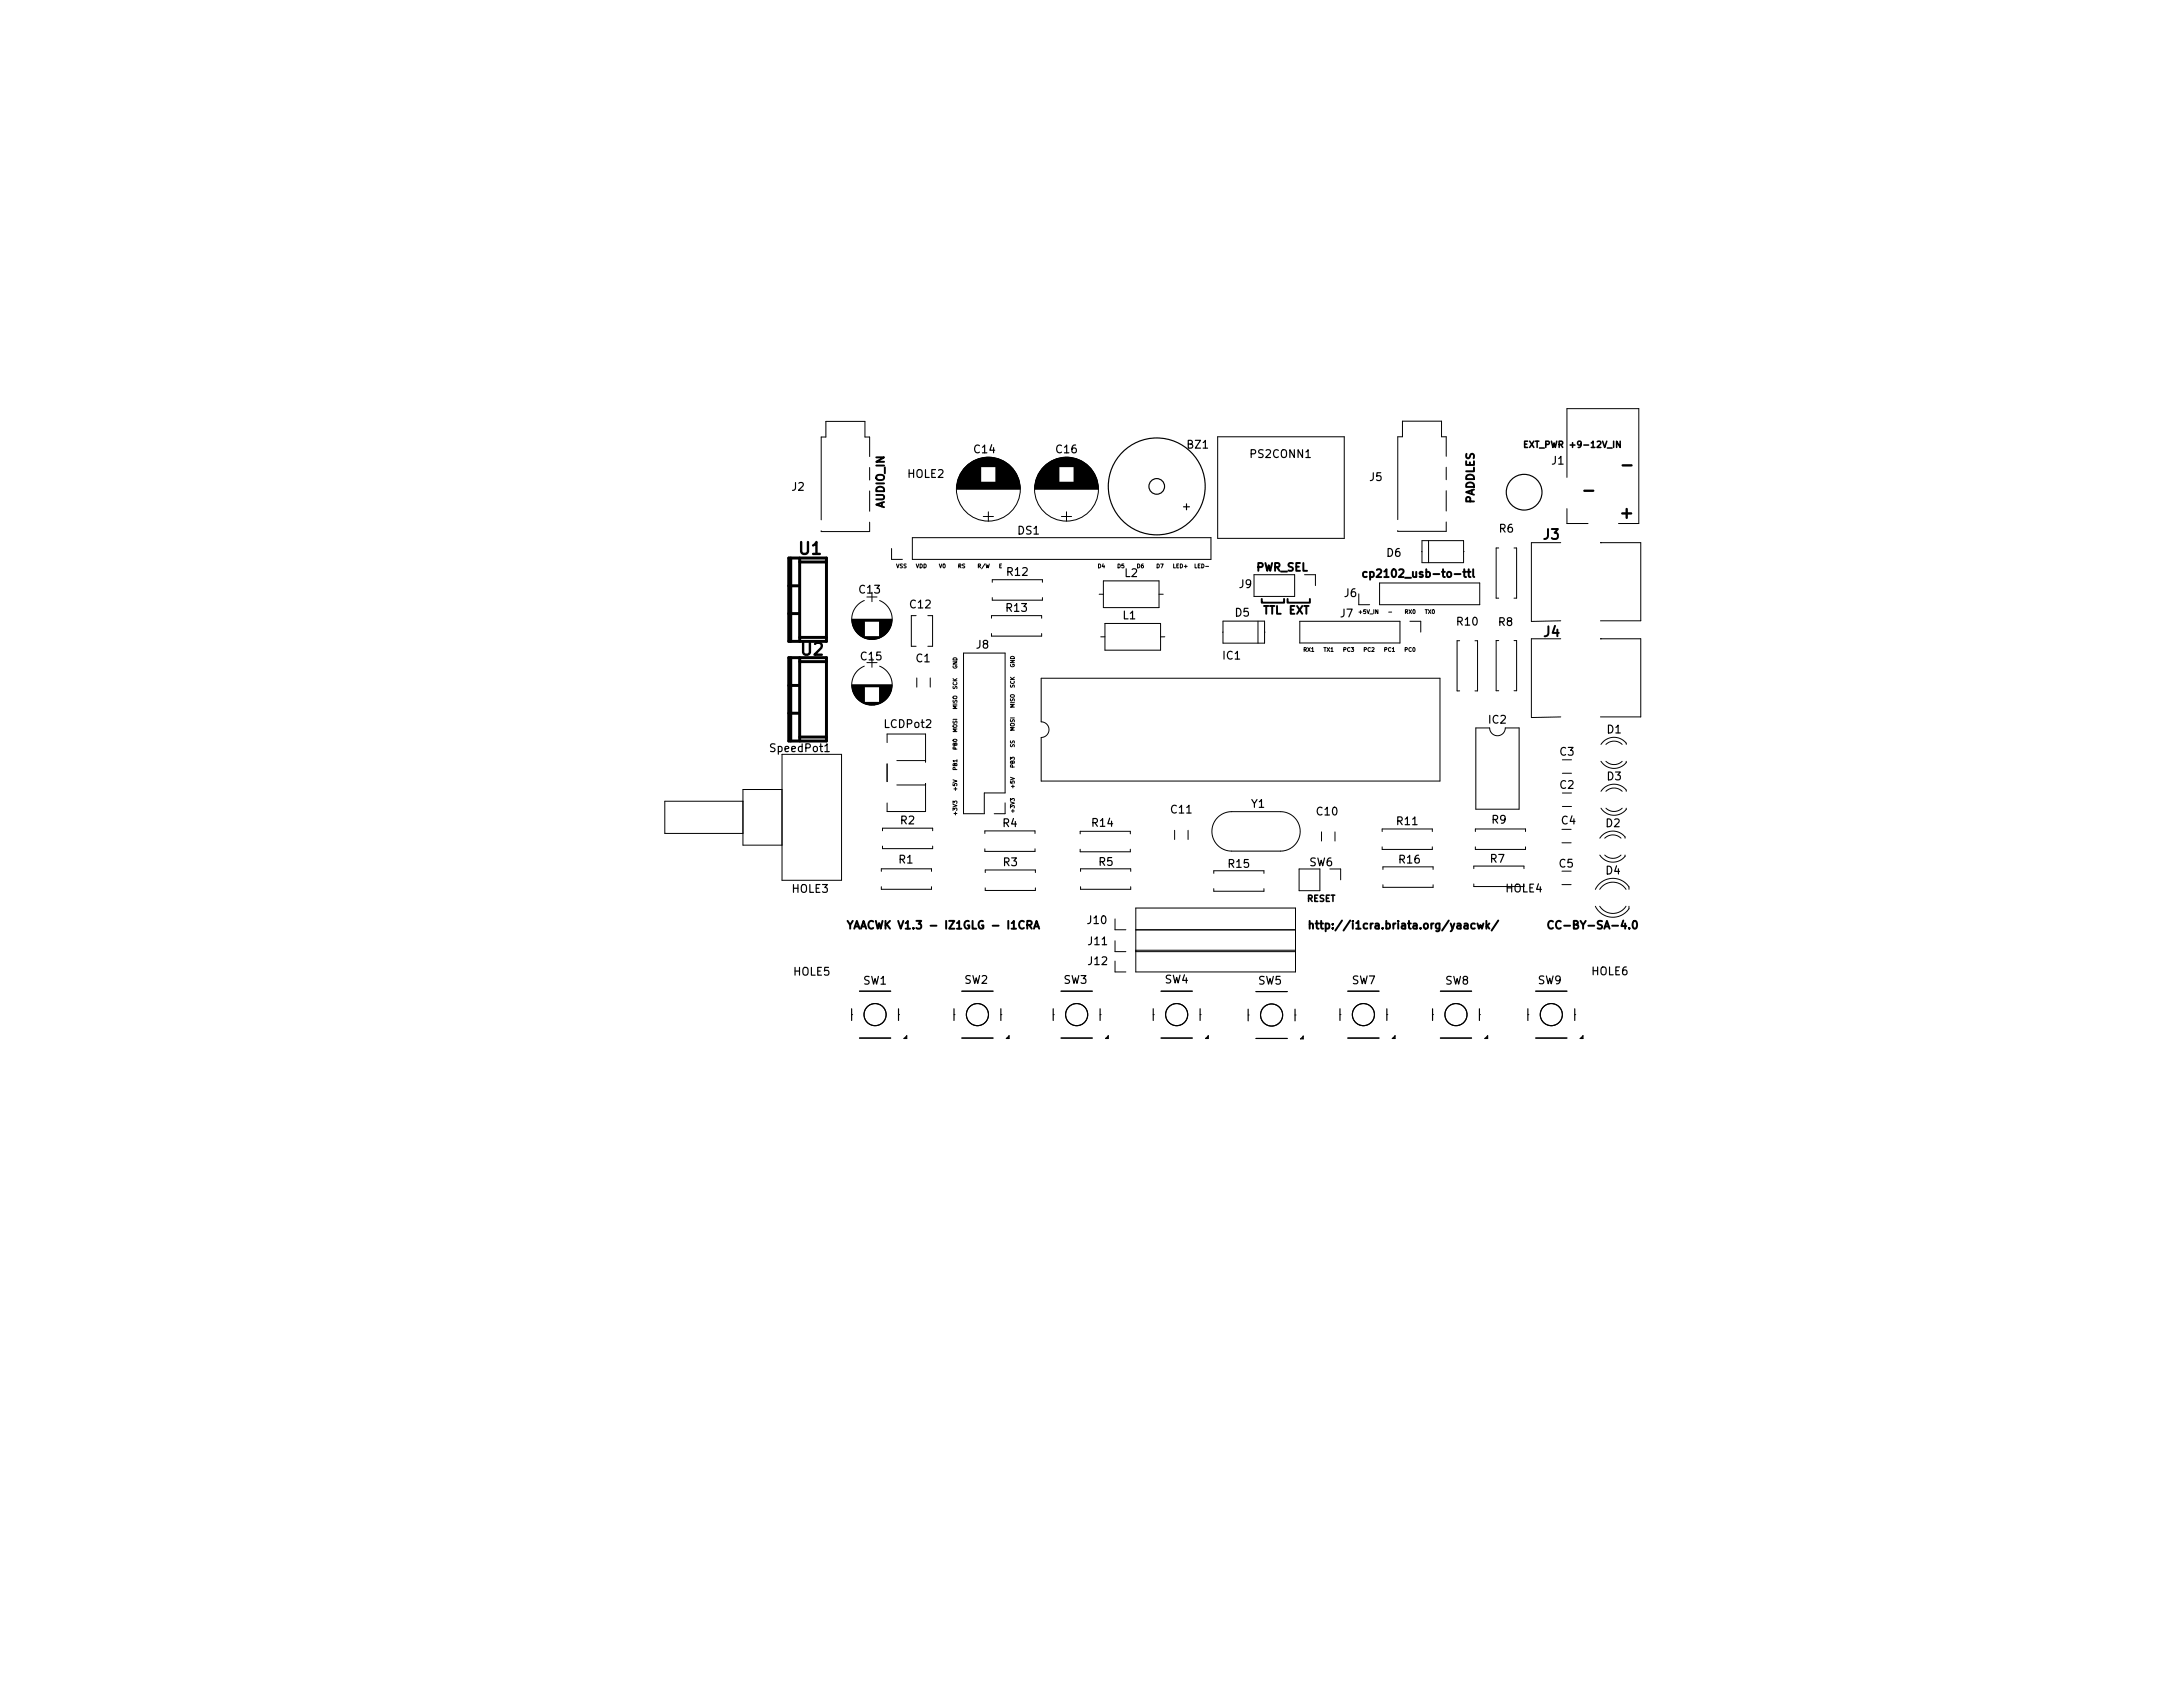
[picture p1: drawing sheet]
<svg xmlns="http://www.w3.org/2000/svg" width="279mm" height="216mm" viewBox="0 0 279 216" stroke-linecap="round" stroke-linejoin="round" font-family="sans-serif">
<defs><g id="words">
<g font-size="2.8">
<text x="163.8" y="77.5" transform="rotate(-90 163.8 77.5)">[</text>
<text x="167.1" y="77.5" transform="rotate(-90 167.1 77.5)">[</text>
</g>
<g font-size="2.1">
<text x="203" y="63.4">-</text>
<text x="207.9" y="60.2">-</text>
<text x="102.3" y="71">U1</text>
<text x="207.6" y="66.3">+</text>
<text x="102.6" y="83.9">U2</text>
</g>
<g font-size="1.8">
<text x="197.6" y="69">J3</text>
<text x="197.6" y="81.5">J4</text>
</g>
<g font-size="1.4">
<text x="124.7" y="58">C14</text>
<text x="135.2" y="58">C16</text>
<text x="152" y="57.4">BZ1</text>
<text x="160.1" y="58.6">PS2CONN1</text>
<text x="198.6" y="59.4">J1</text>
<text x="101.4" y="62.8">J2</text>
<text x="113.2" y="65" transform="rotate(-90 113.2 65)">AUDIO_IN</text>
<text x="116.2" y="61.1">HOLE2</text>
<text x="151.5" y="65.3">+</text>
<text x="175.3" y="61.6">J5</text>
<text x="188.7" y="64.5" transform="rotate(-90 188.7 64.5)">PADDLES</text>
<text x="130.3" y="68.4">DS1</text>
<text x="177.5" y="71.3">D6</text>
<text x="191.9" y="68.1">R6</text>
<text x="110" y="76">C13</text>
<text x="116.5" y="77.8">C12</text>
<text x="128.9" y="73.7">R12</text>
<text x="144" y="73.8">L2</text>
<text x="158.6" y="75.3">J9</text>
<text x="160.7" y="73.1">PWR_SEL</text>
<text x="172.1" y="76.4">J6</text>
<text x="175.8" y="73.9">cp2102_usb-to-ttl</text>
<text x="125" y="83">J8</text>
<text x="128.8" y="78.3">R13</text>
<text x="143.7" y="79.3">L1</text>
<text x="158.1" y="78.9">D5</text>
<text x="161.6" y="78.6">TTL EXT</text>
<text x="171.6" y="79">J7</text>
<text x="186.5" y="80">R10</text>
<text x="191.8" y="80.1">R8</text>
<text x="110.2" y="84.5">C15</text>
<text x="117.3" y="84.7">C1</text>
<text x="156.6" y="84.4">IC1</text>
<text x="113.3" y="93.2">LCDPot2</text>
<text x="190.6" y="92.6">IC2</text>
<text x="205.7" y="93.8">D1</text>
<text x="98.8" y="96.2">SpeedPot1</text>
<text x="199.7" y="96.7">C3</text>
<text x="199.7" y="101">C2</text>
<text x="205.7" y="99.8">D3</text>
<text x="115.3" y="105.5">R2</text>
<text x="128.4" y="105.8">R4</text>
<text x="139.8" y="105.8">R14</text>
<text x="149.9" y="104.1">C11</text>
<text x="160.2" y="103.4">Y1</text>
<text x="168.6" y="104.4">C10</text>
<text x="178.8" y="105.6">R11</text>
<text x="191" y="105.4">R9</text>
<text x="199.9" y="105.5">C4</text>
<text x="205.6" y="105.8">D2</text>
<text x="115.1" y="110.5">R1</text>
<text x="128.4" y="110.8">R3</text>
<text x="140.7" y="110.8">R5</text>
<text x="157.3" y="111.1">R15</text>
<text x="167.6" y="110.8">SW6</text>
<text x="179.1" y="110.5">R16</text>
<text x="190.8" y="110.4">R7</text>
<text x="199.6" y="111">C5</text>
<text x="205.6" y="111.9">D4</text>
<text x="101.4" y="114.2">HOLE3</text>
<text x="123.8" y="118.9">YAACWK V1.3 - IZ1GLG - I1CRA</text>
<text x="139.2" y="118.2">J10</text>
<text x="162.4" y="118.9">http://i1cra.briata.org/yaacwk/</text>
<text x="185.1" y="118.9">CC-BY-SA-4.0</text>
<text x="192.7" y="114.2">HOLE4</text>
<text x="101.6" y="124.8">HOLE5</text>
<text x="123.4" y="125.9">SW2</text>
<text x="136.1" y="125.9">SW3</text>
<text x="139.3" y="123.5">J12</text>
<text x="139.3" y="120.9">J11</text>
<text x="149.1" y="125.8">SW4</text>
<text x="173" y="125.9">SW7</text>
<text x="196.8" y="125.9">SW9</text>
<text x="203.7" y="124.8">HOLE6</text>
<text x="110.5" y="126">SW1</text>
<text x="161" y="126">SW5</text>
<text x="185" y="126">SW8</text>
</g>
<g font-size="1.1">
<text x="195.7" y="57.3">EXT_PWR +9-12V_IN</text>
<text x="167.2" y="115.4">RESET</text>
</g>
<g font-size=".7">
<text x="121.5" y="72.7">VSS</text>
<text x="125.7" y="72.7">V0</text>
<text x="127.4" y="72.7">RS</text>
<text x="141" y="72.7">D6</text>
<text x="168.5" y="83.4">RX1</text>
<text x="170.5" y="83.4">TX1</text>
<text x="172.3" y="83.4">PC3</text>
<text x="174.3" y="83.4">PC2</text>
<text x="178.1" y="83.4">PC0</text>
<text x="179.1" y="78.6">RX0</text>
<text x="122.5" y="87.9" transform="rotate(-90 122.5 87.9)">GND</text>
<text x="129.8" y="87.7" transform="rotate(-90 129.8 87.7)">GND</text>
<text x="122.5" y="92.1" transform="rotate(-90 122.5 92.1)">MISO SCK</text>
<text x="129.8" y="95.8" transform="rotate(-90 129.8 95.8)">SS</text>
<text x="129.8" y="91.9" transform="rotate(-90 129.8 91.9)">MISO SCK</text>
<text x="122.5" y="98.1" transform="rotate(-90 122.5 98.1)">PB1</text>
<text x="122.5" y="96.2" transform="rotate(-90 122.5 96.2)">PB0 MOSI</text>
<text x="129.8" y="97.8" transform="rotate(-90 129.8 97.8)">PB3</text>
</g>
</g></defs>
<g fill="none" stroke="#000" stroke-width=".25">
<path d="M174.9 73.2h-.3l-.1 .2 .1 .4h.3M187.8 73.2h.4M188 72.9v.8l.2 .2M188.6 72.9v.8l.1 .2M108.5 117.9l.3 .5 .3-.5M108.8 118.4v.5M109.3 118.9l.4-1 .3 1M109.4 118.6h.5M110.2 118.9l.3-1 .4 1M110.3 118.6h.5M111.8 117.9a.4 .4 0 0 0-.5 0 .4 .4 0 0 0-.2 .5 .37 .37 0 0 0 .2 .4 .37 .37 0 0 0 .5 0M112.1 117.9l.2 1 .2-.8 .2 .8 .3-1"/>
<path d="M113.3 117.9v1M113.5 118.3l.4 .6M113.9 117.9l-.6 .5M115 117.9l.3 1 .3-1M115.9 118.1l.3-.2v1M115.9 118.9h.6M116.9 118.8v.1M117.3 117.9h.6l-.3 .3 .3 .1v.5l-.2 .1-.4-.1M119.1 118.5h.8M121.1 117.9v1M121.5 117.9h.6l-.6 1h.6M122.5 118.1l.3-.2v1"/>
<path d="M122.5 118.9h.6M182.3 118.3l.1-.1 .3 .1 .1 .4-.1 .1-.3 .1-.1-.1zM183.2 118.2v.7M183.5 118.2h-.2l-.1 .2M184.2 118.2v.8l-.2 .2-.2-.1M184.2 118.2h-.2l-.2 .2 .1 .4h.3M185.4 117.8l-.8 1.3M198.8 117.9a.4 .4 0 0 0-.5 0 .4 .4 0 0 0-.2 .5 .37 .37 0 0 0 .2 .4 .37 .37 0 0 0 .5 0M199.8 117.9a.4 .4 0 0 0-.5 0 .4 .4 0 0 0-.2 .5 .37 .37 0 0 0 .2 .4 .37 .37 0 0 0 .5 0M200.2 118.5h.8M201.4 118.3h.4l.1-.1 .1-.2-.1-.1h-.5v1h.4l.2-.2a.26 .26 0 0 0-.2-.4M202.3 117.9l.3 .5 .4-.5"/>
<path d="M202.6 118.4v.5M203.3 118.5h.7M205 117.9h-.3l-.2 .1 .1 .3 .4 .2v.3l-.1 .1-.4-.1M205.3 118.9l.4-1 .3 1M205.4 118.6h.5M206.3 118.5h.8M207.8 117.8l-.3 .7h.6M208 118.2v.7M208.5 118.8v.1M209.1 117.9h.1a.53 .53 0 0 1 .3 .5 .53 .53 0 0 1-.3 .5 .67 .67 0 0 1-.1-1z"/>
</g>
<g fill="none" stroke="#000" stroke-width=".13">
<path d="M111.3 58.4v-2.5h-.6v-2h-5v2h-.6v10.6M111.3 59.8v1.6M123.4 60h2.1M123.5 59.9h2M123.5 59.8h2M123.6 59.8h1.9M123.6 59.7h5.8M123.7 59.7h5.6M123.7 59.6h5.6M123.8 59.6h5.4M123.8 59.5h5.4M123.9 59.5h5.2"/>
<path d="M123.9 59.4h5.2M124 59.4h5M124.1 59.3h4.8M124.2 59.3h4.6M124.2 59.2h4.6M124.3 59.2h4.4M124.4 59.1h4.2M124.5 59.1h4M124.5 59h4M124.6 59h3.8M124.7 59h3.6M124.8 58.9h3.4"/>
<path d="M124.9 58.8h3.2M125 58.8h3M125.1 58.8h2.8M125.2 58.7h2.6M125.4 58.7h2.2M125.5 58.6h2M125.7 58.6h1.6M125.9 58.6h1.2M126.3 58.5h.4M127.5 60h2.1M127.5 59.9h2M127.5 59.8h2"/>
<path d="M127.5 59.8h1.9M133.4 60h2.1M133.5 59.9h2M133.5 59.8h2M133.6 59.8h1.9M133.6 59.7h5.8M133.7 59.7h5.6M133.7 59.6h5.6M133.8 59.6h5.4M133.8 59.5h5.4M133.9 59.5h5.2M133.9 59.4h5.2"/>
<path d="M134 59.4h5M134.1 59.3h4.8M134.2 59.3h4.6M134.2 59.2h4.6M134.3 59.2h4.4M134.4 59.1h4.2M134.5 59.1h4M134.5 59h4M134.6 59h3.8M134.7 59h3.6M134.8 58.9h3.4M134.9 58.8h3.2"/>
<path d="M135 58.8h3M135.1 58.8h2.8M135.2 58.7h2.6M135.4 58.7h2.2M135.5 58.6h2M135.7 58.6h1.6M135.9 58.6h1.2M136.3 58.5h.4M137.5 60h2.1M137.5 59.9h2M137.5 59.8h2M137.5 59.8h1.9"/>
<path d="M155.9 55.9h16.1v13h-16.1zM185.1 58.4v-2.5h-.6v-2h-5v2h-.6v10.6M185.1 59.8v1.6M109.1 79.3h5M109.1 79.4h5M109.1 79.5h5M109.1 79.5h1.5M109.1 79.6h1.5M109.1 79.7h1.5M109.1 79.8h1.5M109.1 79.9h1.5M109.2 80h1.4"/>
<path d="M110.6 76.9a2.59 2.59 0 0 0-1.1 3.9 2.59 2.59 0 0 0 4.2 0 2.59 2.59 0 0 0-1.1-3.9M111.3 66.8v1.2h-6.2v-.1M111.3 62.8v2.6M111.6 75.8v1.2M112.6 79.8h1.5M112.6 79.5h1.5M112.6 79.6h1.5M112.6 79.7h1.5M112.6 79.9h1.5M112.6 80h1.4M114.1 70.2v1.4h1.4M114.7 72.2l.2 .5 .2-.5"/>
<path d="M115.5 72.2h-.3a.21 .21 0 0 0 .3 .3v.2h-.3M116 72.2h-.3a.21 .21 0 0 0 .3 .3l-.1 .2h-.2M116.8 68.8h38.2v2.8h-38.2zM117.2 78.8h-.6v3.9h.6M117.3 72.2l.1 .5 .2-.5M117.8 72.2a.25 .25 0 0 1 .3 .2 .25 .25 0 0 1-.3 .3zM118.3 72.2a.25 .25 0 0 1 .3 .2 .25 .25 0 0 1-.3 .3zM118.8 78.8h.6v3.9h-.6M120.2 72.2l.2 .5 .1-.5M120.7 72.2h.1a.23 .23 0 0 1 .2 .2 .23 .23 0 0 1-.3 .2zM122.5 62.6h8M122.5 62.5h8"/>
<path d="M122.5 62.4h8M122.5 62.3h8M122.5 62.2h8M122.5 62.1h8M122.5 62h8M122.5 61.9h8M122.5 61.8h8M122.5 61.7h8M122.6 61.7h2.9M122.6 61.6h2.9M122.6 61.5h2.9M122.6 61.4h2.9"/>
<path d="M122.7 61.3h2.8M122.7 61.2h2.8M122.7 61.1h2.8M122.8 61h2.7M122.8 60.9h2.7M122.8 60.8h2.7M122.9 60.8h2.6M122.9 60.7h2.6M122.9 60.6h2.6M123 60.6h2.5M123 60.5h2.5M123.1 60.4h2.4"/>
<path d="M123.1 60.3h2.4M123.2 60.3h2.3M123.2 60.2h2.3M123.3 60.2h2.2M123.3 60.1h2.2M123.5 72.2h-.3a.21 .21 0 0 0 .3 .3l-.1 .2h-.2M125.2 72.4h.3v-.2h-.3v.5M125.3 72.4l.2 .3M125.8 66.1h1.4M126.5 65.5v1.2M126.9 79.1v-.3h6.4v.3M127 74.5v-.3h6.4v.3"/>
<path d="M127 76.5v.3h6.4v-.3M127.5 61.7h2.9M127.5 61.6h2.9M127.5 61.5h2.9M127.5 61.4h2.9M127.5 61.3h2.8M127.5 61.2h2.8M127.5 61.1h2.8M127.5 61h2.7M127.5 60.9h2.7M127.5 60.8h2.7M127.5 60.8h2.6"/>
<path d="M127.5 60.7h2.6M127.5 60.6h2.6M127.5 60.6h2.5M127.5 60.5h2.5M127.5 60.4h2.4M127.5 60.3h2.4M127.5 60.3h2.3M127.5 60.2h2.3M127.5 60.2h2.2M127.5 60.1h2.2M132.5 62.6h8M132.5 62.5h8"/>
<path d="M132.5 62.4h8M132.5 62.3h8M132.5 62.2h8M132.5 62.1h8M132.5 62h8M132.5 61.9h8M132.5 61.8h8M132.5 61.7h8M132.6 61.7h2.9M132.6 61.6h2.9M132.6 61.5h2.9M132.6 61.4h2.9"/>
<path d="M132.7 61.3h2.8M132.7 61.2h2.8M132.7 61.1h2.8M132.8 61h2.7M132.8 60.9h2.7M132.8 60.8h2.7M132.9 60.8h2.6M132.9 60.7h2.6M132.9 60.6h2.6M133 60.6h2.5M133 60.5h2.5M133.1 60.4h2.4"/>
<path d="M133.1 60.3h2.4M133.2 60.3h2.3M133.2 60.2h2.3M133.3 60.2h2.2M133.3 60.1h2.2M133.3 60h2.2M135.9 66.1h1.3M136.5 65.5v1.2M137.5 61.7h2.9M137.5 61.6h2.9M137.5 61.5h2.9M137.5 61.4h2.9"/>
<path d="M137.5 61.3h2.8M137.5 61.2h2.8M137.5 61.1h2.8M137.5 61h2.7M137.5 60.9h2.7M137.5 60.8h2.7M137.5 60.8h2.6M137.5 60.7h2.6M137.5 60.6h2.6M137.5 60.6h2.5M137.5 60.5h2.5M137.5 60.4h2.4"/>
<path d="M137.5 60.3h2.4M137.5 60.3h2.3M137.5 60.2h2.3M137.5 60.2h2.2M137.5 60.1h2.2M140.6 72.2a.25 .25 0 0 1 .3 .2 .25 .25 0 0 1-.3 .3zM140.7 76h.5M141.2 74.3h7.1v3.5h-7.1zM141.4 79.8h7.1v3.4h-7.1zM143.1 72.2a.25 .25 0 0 1 .3 .2 .25 .25 0 0 1-.3 .3zM143.8 72.2h-.2v.2h.2v.2h-.2M145.6 72.2a.25 .25 0 0 1 .3 .2 .25 .25 0 0 1-.3 .3z"/>
<path d="M146.3 72.2l-.2 .1v.3l.1 .1 .1-.1v-.2l-.2 .1M148.1 72.2a.25 .25 0 0 1 .3 .2 .25 .25 0 0 1-.3 .3zM148.3 76h.6M148.5 72.2h.4l-.2 .5M150.2 72.2v.5h.3M150.6 72.4h.2M150.9 72.2h-.3v.5h.3M151.1 72.2a.25 .25 0 0 1 .3 .2 .25 .25 0 0 1-.3 .3zM151.6 72.5h.4M151.8 72.3v.4M153 72.2v.5h.2M153.4 72.4h.1"/>
<path d="M153.6 72.2h-.2v.5h.2M153.8 72.2a.25 .25 0 0 1 .3 .2 .25 .25 0 0 1-.3 .3zM154.3 72.5h.4M156.5 79.5h5.4v2.8h-5.4zM160.5 73.6h5.2v2.7h-5.2zM161 79.5v2.8M166.4 79.5h12.8v2.8h-12.8zM167 73.6h1.4v1.3M173.9 76v1.4h1.4M173.9 78.3h.4M174.1 78.1v.4M174.8 78h-.3v.3l.3-.1v.3h-.3"/>
<path d="M175 78l.1 .5 .2-.5M175.3 78.6h.4M175.8 78v.5M176.4 78v.5l-.3-.5v.5M176.6 74.6h12.8v2.8h-12.8zM177.7 78.3h.4M180.4 79.5h1.4v1.4M180.9 78h.1a.23 .23 0 0 1 .1 .3 .23 .23 0 0 1-.2 .2zM181.9 70.6h.1M182 69.2h5.3v2.8h-5.3zM182.4 78h.3M182.5 78v.5"/>
<path d="M182.8 78l.3 .5M182.8 69.2v2.8M183.1 78l-.3 .5M183.4 78a.23 .23 0 0 1 .2 .3 .23 .23 0 0 1-.2 .2zM185.1 66.8v1.2h-6.2v-.1M185.1 62.8v2.6M187.3 70.6h.1M191.8 70.1h-.3v6.5h.3M193.8 70.1h.3v6.5h-.3M199.8 69.4h-3.8v10.1l3.8-.1M200.6 61.1v-8.8h9.1v14.7h-2.6M200.6 65.1v1.9h2.7"/>
<path d="M204.8 69.4h.1M204.8 69.4h5.2v10h-5.2M100.1 96.5h7.6v16.2h-7.6zM109.1 87.7h5M109.1 87.8h5M109.1 87.9h5M109.1 87.9h1.5M109.1 88h1.5M109.1 88.1h1.5M109.1 88.2h1.5M109.1 88.3h1.5M109.2 88.4h1.4"/>
<path d="M109.2 80.1h1.4M109.2 88.5h1.4M109.2 80.2h1.4M109.2 88.6h1.4M109.2 80.3h1.4M109.2 88.7h1.4M109.3 80.3h1.3M109.3 88.7h1.3M109.3 80.4h1.3M109.3 88.8h1.3M109.3 80.5h1.3M109.3 88.9h1.3"/>
<path d="M109.4 80.5h1.2M109.4 88.9h1.2M109.4 80.6h1.2M109.4 89h1.2M109.5 80.7h1.1M109.5 89.1h1.1M109.5 80.8h1.1M109.5 89.2h1.1M109.6 80.8h1M109.6 89.2h1M109.6 80.9h1M109.6 89.3h1"/>
<path d="M109.7 80.9h.9M109.7 89.3h.9M109.7 81h.9M109.7 89.4h.9M109.8 81.1h.8M109.8 89.5h.8M109.9 81.1h.7M109.9 89.5h.7M109.9 81.2h.7M109.9 89.6h.7M110 81.3h.6M110 89.7h.6"/>
<path d="M110.1 81.3h.5M110.1 89.7h.5M110.2 81.4h.4M110.2 89.8h.4M110.3 81.5h.3M110.3 89.9h.3M110.3 81.5h2.6M110.3 89.9h2.6M110.4 81.5h2.4M110.4 89.9h2.4M110.5 81.6h2.2M110.5 90h2.2"/>
<path d="M110.6 81.6h2M110.6 90h2M110.6 85.3a2.59 2.59 0 0 0-1.1 3.9 2.59 2.59 0 0 0 4.2 0 2.59 2.59 0 0 0-1.1-3.9M110.7 81.7h1.8M110.7 90.1h1.8M110.8 81.7h1.6M110.8 90.1h1.6M110.9 81.7h1.4M110.9 90.1h1.4M111 81.8h1.2M111 90.2h1.2M111.2 81.8h.8"/>
<path d="M111.2 90.2h.8M111.6 84.2v1.2M112.6 88.4h1.4M112.6 81.4h.4M112.6 80.9h1M112.6 80.1h1.4M112.6 80.2h1.4M112.6 80.3h1.3M112.6 80.4h1.3M112.6 80.5h1.3M112.6 80.5h1.2M112.6 80.6h1.2"/>
<path d="M112.6 80.7h1.1M112.6 80.8h1.1M112.6 80.8h1M112.6 80.9h.9M112.6 81h.9M112.6 81.1h.8M112.6 81.1h.7M112.6 81.2h.7M112.6 81.3h.6M112.6 81.3h.5M112.6 81.5h.3M112.6 87.9h1.5"/>
<path d="M112.6 88h1.5M112.6 88.1h1.5M112.6 88.2h1.5M112.6 88.3h1.5M112.6 88.5h1.4M112.6 88.6h1.4M112.6 88.7h1.3M112.6 88.8h1.3M112.6 88.9h1.3M112.6 88.9h1.2M112.6 89h1.2M112.6 89.1h1.1"/>
<path d="M112.6 89.2h1.1M112.6 89.2h1M112.6 89.3h1M112.6 89.3h.9M112.6 89.4h.9M112.6 89.5h.8M112.6 89.5h.7M112.6 89.6h.7M112.6 89.7h.6M112.6 89.7h.5M112.6 89.8h.4M112.6 89.9h.3"/>
<path d="M113.5 95v-1.1h5v3.6M113.5 97.8v2.2M114.8 97.3h3.7M117.3 86.8v1.1M119.1 86.8v1.1M122 99.8l.5 .2-.5 .1M122 84.7h.5l-.5 .3h.5M122 92.3v.2a.21 .21 0 0 0 .3-.2h.2v.3M122 87.8v.3a.21 .21 0 0 0 .3-.2h.2v.2M122 85.2a.23 .23 0 0 0 .2 .3 .23 .23 0 0 0 .2-.3h-.1v.1M122 84.2a.26 .26 0 0 1 .3 0 .26 .26 0 0 1 .2 .3h-.5zM122.2 98.5v-.3h-.2v.3h.5"/>
<path d="M123.3 83.6h5.3v17.9h-2.6v2.6h-2.7zM126.9 81.1v.3h6.4v-.3M129.3 100v.2h.3l-.1-.2h.3v.2M129.3 99.5l.5 .1-.5 .2M129.3 84.5h.5l-.5 .3h.5M129.4 92.1v.3a.21 .21 0 0 0 .2-.3h.2v.3M129.4 87.7v.2a.21 .21 0 0 0 .2-.2h.2v.3M129.4 85a.23 .23 0 0 0 .2 .3 .23 .23 0 0 0 .2-.3h-.2v.1M129.4 92.6h.4v.2l-.4 .1-.1-.1zM129.4 84a.26 .26 0 0 1 .3 0 .26 .26 0 0 1 .1 .3h-.5zM129.6 98.2v-.3h-.2l-.1 .3h.5M129.8 93.1h-.5l.4 .2-.4 .2h.5"/>
<path d="M133.3 86.8h51v13.2h-51v-5.6a1 1 0 0 0 1-1 1 1 0 0 0-1-1zM140.9 81.5h.5M148.5 81.5h.6M156.5 80.9h.1M161.9 80.9h.1M166.9 83.1h.3v-.2h-.3v.5M167 83.1l.2 .3M167.4 82.9l.3 .5M167.7 82.9l-.3 .5M167.9 83l.1-.1v.5M167.9 83.4h.3M169.8 82.9l.4 .5"/>
<path d="M170.2 82.9l-.4 .5M172 83.1h.2l.1-.2h-.3v.5M175.6 82.9h.2l.1 .1-.3 .4h.3M177.2 83.1h.3v-.2h-.3v.5M178 82.9a.22 .22 0 0 0-.3 .2 .22 .22 0 0 0 .3 .2M179.8 83.1h.3v-.2h-.3v.5M180.6 82.9a.22 .22 0 0 0-.3 .2 .22 .22 0 0 0 .3 .2M180.9 82.9a.23 .23 0 0 1 .2 .2 .23 .23 0 0 1-.2 .2zM186.8 82h-.3v6.4h.3M188.8 82h.3v6.4h-.3M188.9 93.2h1.8a1 1 0 0 0 1 1 1 1 0 0 0 1-1h1.7v10.4h-5.5zM191.8 82h-.3v6.4h.3"/>
<path d="M193.8 82h.3v6.4h-.3M199.8 81.7h-3.8v10.1l3.8-.1M200 97.2h1.1M200 99h1.1M204.8 81.7h.1M204.8 81.7h5.2v10h-5.2M204.9 97.4a1.99 1.99 0 0 0 3.2 .2v-.2M205.5 97.4a1.5 1.5 0 0 0 2.1 0M205.5 95.3a1.5 1.5 0 0 1 2.1 0M208.1 95.3v-.2a1.99 1.99 0 0 0-3.2 .2M95.1 102.5h-10v4.2h10M100.1 101h-5v7.2h5"/>
<path d="M112.8 111.5v-.3h6.4v.3M112.8 113.5v.3h6.4v-.3M112.9 106.3v-.3h6.5v.3M112.9 108.3v.3h6.5v-.3M114.8 100.5h3.7M118.5 100.3v3.6h-5v-1.1M122 103.7v-.3l.2 .2v-.2h.2v.3M122 102.9l.5 .2-.5 .2M122 102.8v-.3l.2 .2v-.2h.2v.3M122 100.3v.2l.2 .1v-.3h.2v.3M122.1 104.1h.4M122.1 101h.4"/>
<path d="M122.3 100.8v.4M122.3 103.9v.4M126.1 106.7v-.4h6.4v.4M126.1 108.6v.4h6.4v-.4M126.1 111.7v-.4h6.4v.4M126.1 113.6v.4h6.4v-.4M128.6 102.8v1.3h-1.4M129.3 103.4v-.3l.2 .2 .1-.2h.2v.3M129.3 102.6l.5 .2-.5 .2M129.3 102.5v-.3l.2 .2 .1-.2h.2v.3M129.4 103.8h.4M129.4 100.6h.4"/>
<path d="M129.6 100.5v.3M129.6 103.6v.4M138.2 106.7v-.3h6.5v.3M138.2 108.7v.3h6.5v-.3M138.3 113.5v.3h6.4v-.3M138.3 111.5v-.3h6.4v.3M145.4 116.2h20.4v8.2h-20.4zM145.4 119h20.4M150.3 106.3v1.1M152.1 106.3v1.1M155.3 111.8v-.4h6.5v.4M155.3 113.7v.4h6.5v-.4"/>
<path d="M155.8 104.6a2.52 2.52 0 0 1 1.8-.7h6.3a2.53 2.53 0 0 1 2.5 2.5 2.53 2.53 0 0 1-2.5 2.5h-6.3a2.53 2.53 0 0 1-2.3-1.5 2.53 2.53 0 0 1 .5-2.8zM166.3 111.2h2.6v2.8h-2.6zM169.1 106.5v1.1M170.2 111.2h1.4v1.4M170.9 106.5v1.1M176.9 108.4v.3h6.4v-.3M176.9 106.4v-.3h6.4v.3M177 111.3v-.4h6.4v.4M177 113.2v.4h6.4v-.4M188.6 113.1v.4h6.4M188.6 111.2v-.4h6.4v.4M188.8 106.4v-.3h6.5v.3"/>
<path d="M188.8 108.4v.3h6.5v-.3M199.9 107.9h1.2M199.9 106.1h1.2M199.9 113.2h1.2M200 101.5h1.1M200 103.2h1.1M204.2 113.8a2.49 2.49 0 0 1 4.3-.3v.3M204.7 113.8a2 2 0 0 1 3.4 0M204.8 109.4a1.99 1.99 0 0 0 3.2 .2v-.2M204.9 103.4a1.99 1.99 0 0 0 3.2 .2v-.2M205.4 109.4a1.5 1.5 0 0 0 2.1 0M205.4 107.3a1.5 1.5 0 0 1 2.1 0"/>
<path d="M205.5 103.4a1.5 1.5 0 0 0 2.1 0M205.5 101.3a1.5 1.5 0 0 1 2.1 0M208 107.3v-.2a1.99 1.99 0 0 0-3.2 .2M208.1 116a2 2 0 0 1-3.4 0M208.1 101.3v-.2a1.99 1.99 0 0 0-3.2 .2M208.5 116a1.17 1.17 0 0 1-.8 1 2.49 2.49 0 0 1-3.5-1M109 129.8h.1M110 132.8h4M110 126.8h4M115 129.8h.1M122.1 129.8h.1M123.1 132.8h4"/>
<path d="M123.1 126.8h4M128.1 129.8h.1M134.8 129.8h.1M135.8 132.8h4M135.8 126.8h4M140.8 129.8h.1M142.7 120.4v1.4h1.4M142.7 123v1.4h1.4M145.4 121.6h20.4M145.4 121.8h20.4M147.6 129.8h.1M148.6 132.8h4"/>
<path d="M148.6 126.8h4M153.6 129.8h.1M159.7 129.9h.1M160.7 126.9h4M160.7 132.9h4M165.7 129.9h.1M171.5 129.8h.1M172.5 132.8h4M172.5 126.8h4M177.5 129.8h.1M183.3 129.8h.1M184.3 132.8h4"/>
<path d="M184.3 126.8h4M189.3 129.8h.1M195.6 129.8h.1M196.6 132.8h4M196.6 126.8h4M201.6 129.8h.1"/>
<circle cx="126.5" cy="62.6" r="4.1"/>
<circle cx="136.5" cy="62.6" r="4.1"/>
<circle cx="112" cy="129.8" r="1.41"/>
<circle cx="125.1" cy="129.8" r="1.41"/>
<circle cx="137.8" cy="129.8" r="1.41"/>
<circle cx="150.6" cy="129.8" r="1.41"/>
<circle cx="162.7" cy="129.9" r="1.41"/>
<circle cx="174.5" cy="129.8" r="1.41"/>
<circle cx="186.4" cy="129.8" r="1.41"/>
<circle cx="198.5" cy="129.8" r="1.41"/>
</g>
<path d="M195.1 56.8h.3M195.5 56.5h-.4v.8h.4M207.4 56.5v.8l-.5-.8v.8" fill="none" stroke="#000" stroke-width=".2"/>
<g fill="none" stroke="#000" stroke-width=".15">
<path d="M109 129.1v1.5M110 132.8h4M110 126.8h4M115 129.1v1.5M115.7 132.9l.4-.4v.4zM115.9 132.8h.1M122.1 129.1v1.5M123.1 132.8h4M123.1 126.8h4M128.1 129.1v1.5M128.8 132.9l.4-.4v.4zM129.1 132.8h.1"/>
<path d="M134.8 129.1v1.5M135.8 132.8h4M135.8 126.8h4M140.8 129.1v1.5M141.5 132.9l.4-.4v.4zM141.8 132.8h.1M147.6 129.1v1.5M148.6 132.8h4M148.6 126.8h4M153.6 129.1v1.5M154.3 132.9l.3-.4v.4zM154.6 132.8h.1"/>
<path d="M159.7 129.2v1.4M160.7 132.9h4M160.7 126.9h4M165.7 129.2v1.4M166.7 132.8v.1M166.8 132.6v.3h-.3zM171.5 129.1v1.5M172.5 132.8h4M172.5 126.8h4M177.5 129.1v1.5M178.4 132.8h.1M178.6 132.5v.4h-.4z"/>
<path d="M183.3 129.1v1.5M184.3 132.8h4M184.3 126.8h4M189.3 129.1v1.5M190 132.9l.4-.4v.4zM190.3 132.8h.1M195.6 129.1v1.5M196.6 132.8h4M196.6 126.8h4M201.6 129.1v1.5M202.5 132.8h.1M202.6 132.5v.4h-.3z"/>
<circle cx="148" cy="62.2" r="6.2"/>
<circle cx="148" cy="62.2" r="1"/>
<circle cx="195.1" cy="63" r="2.29"/>
<circle cx="112" cy="129.8" r="1.41"/>
<circle cx="125.1" cy="129.8" r="1.41"/>
<circle cx="137.8" cy="129.8" r="1.41"/>
<circle cx="150.6" cy="129.8" r="1.41"/>
<circle cx="162.7" cy="129.9" r="1.41"/>
<circle cx="174.5" cy="129.8" r="1.41"/>
<circle cx="186.4" cy="129.8" r="1.41"/>
<circle cx="198.5" cy="129.8" r="1.41"/>
</g>
<g fill="none" stroke="#000" stroke-width=".38">
<path d="M101 75h1.2M101 78.5h1.2M101 71.4h4.8v10.7h-4.8zM101.2 71.4v10.7M102.3 71.9h3.5M102.3 71.4v10.7M101 84.2h4.8v10.6h-4.8zM101 87.7h1.2M101 91.3h1.2M101.2 84.2v10.6M102.3 81.6h3.5M102.3 84.2v10.6"/>
<path d="M102.3 84.7h3.5M102.3 94.3h3.5"/>
</g>
<use href="#words"/>
</svg>
